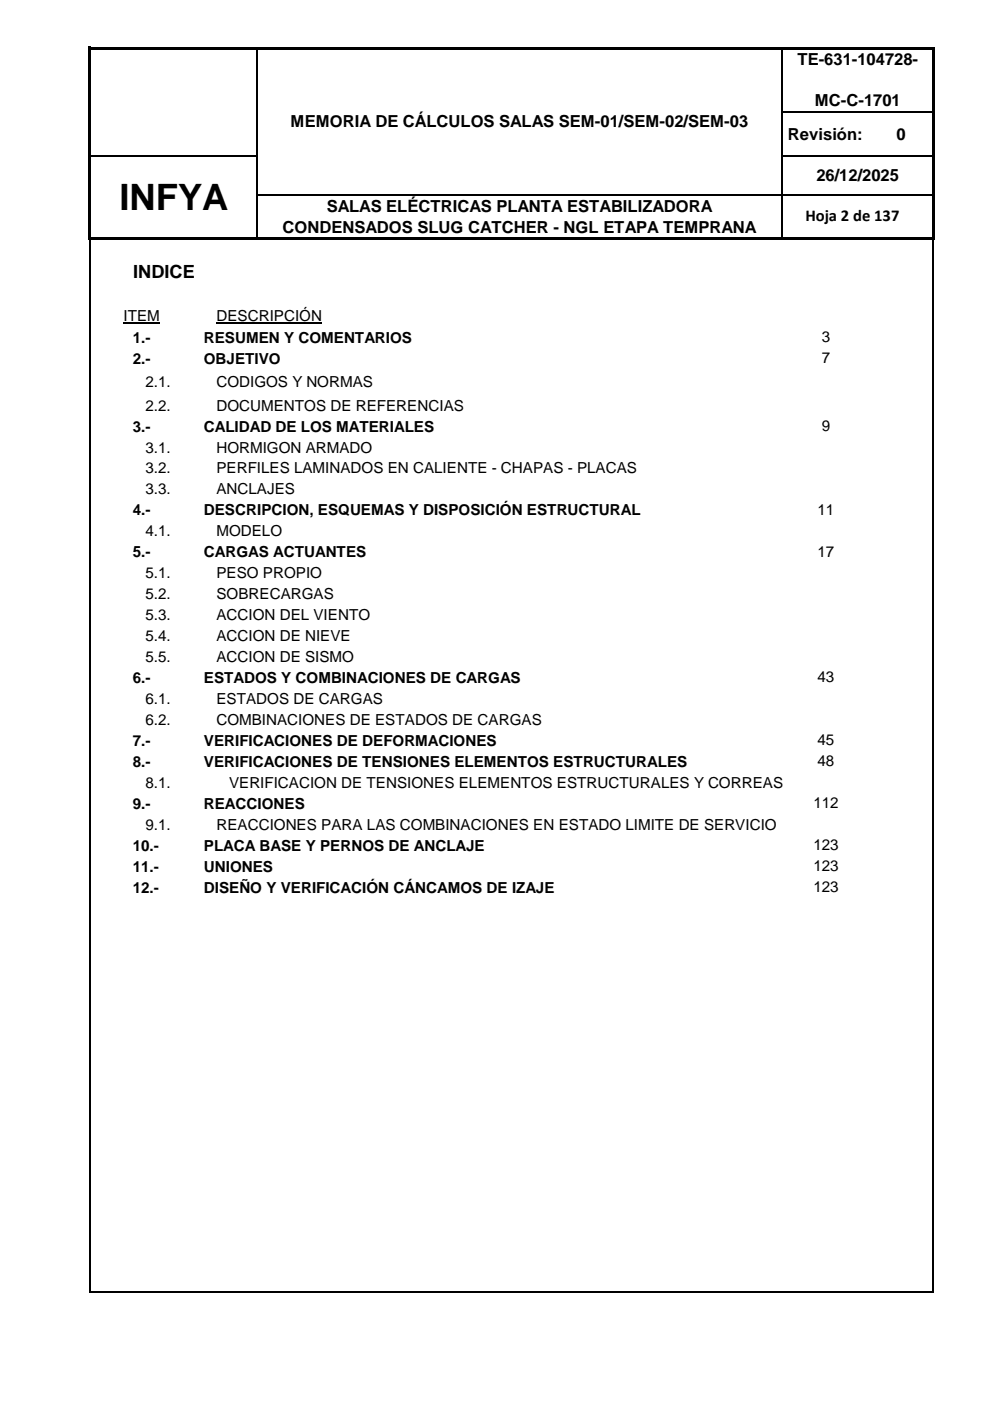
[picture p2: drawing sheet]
<svg xmlns="http://www.w3.org/2000/svg" width="210mm" height="297mm" viewBox="0 0 210 297" stroke-linecap="round" stroke-linejoin="round" font-family="sans-serif">
<defs><g id="words">
<text font-size="7.7" x="25.3" y="44.5">INFYA</text>
<text font-size="3.9" x="28.2" y="58.9">INDICE</text>
<g font-size="3.5">
<text x="168.9" y="13.8">TE-631-104728-</text>
<text x="172.6" y="22.6">MC-C-1701</text>
<text x="61.6" y="26.8">MEMORIA DE CÁLCULOS SALAS SEM-01/SEM-02/SEM-03</text>
<text x="167" y="29.6">Revisión:</text>
<text x="189.9" y="29.6">0</text>
<text x="173" y="38.3">26/12/2025</text>
<text x="69.2" y="44.8">SALAS ELÉCTRICAS PLANTA ESTABILIZADORA</text>
<text x="170.6" y="46.7">Hoja 2 de 137</text>
<text x="59.9" y="49.4">CONDENSADOS SLUG CATCHER - NGL ETAPA TEMPRANA</text>
</g>
<g font-size="3.2">
<text x="26.2" y="68">ITEM</text>
<text x="45.9" y="68">DESCRIPCIÓN</text>
<text x="28.2" y="72.7">1.-</text>
<text x="28.2" y="77.2">2.-</text>
<text x="43.2" y="72.7">RESUMEN Y COMENTARIOS</text>
<text x="43.2" y="77.2">OBJETIVO</text>
<text x="174.1" y="72.5">3</text>
<text x="174.1" y="77">7</text>
<text x="30.8" y="82.1">2.1.</text>
<text x="45.9" y="82.1">CODIGOS Y NORMAS</text>
<text x="30.8" y="87">2.2.</text>
<text x="45.9" y="87">DOCUMENTOS DE REFERENCIAS</text>
<text x="28.2" y="91.5">3.-</text>
<text x="30.8" y="95.9">3.1.</text>
<text x="43.2" y="91.5">CALIDAD DE LOS MATERIALES</text>
<text x="45.9" y="95.9">HORMIGON ARMADO</text>
<text x="174.1" y="91.3">9</text>
<text x="30.8" y="100.3">3.2.</text>
<text x="45.9" y="100.3">PERFILES LAMINADOS EN CALIENTE - CHAPAS - PLACAS</text>
<text x="30.8" y="104.8">3.3.</text>
<text x="45.9" y="104.8">ANCLAJES</text>
<text x="28.2" y="109.2">4.-</text>
<text x="30.8" y="113.7">4.1.</text>
<text x="43.2" y="109.2">DESCRIPCION, ESQUEMAS Y DISPOSICIÓN ESTRUCTURAL</text>
<text x="45.9" y="113.7">MODELO</text>
<text x="173.2" y="109.1">11</text>
<text x="28.2" y="118.1">5.-</text>
<text x="43.2" y="118.1">CARGAS ACTUANTES</text>
<text x="173.2" y="118">17</text>
<text x="30.8" y="122.6">5.1.</text>
<text x="45.9" y="122.6">PESO PROPIO</text>
<text x="30.8" y="127">5.2.</text>
<text x="30.8" y="131.5">5.3.</text>
<text x="45.9" y="127">SOBRECARGAS</text>
<text x="45.9" y="131.5">ACCION DEL VIENTO</text>
<text x="30.8" y="135.9">5.4.</text>
<text x="45.9" y="135.9">ACCION DE NIEVE</text>
<text x="30.8" y="140.4">5.5.</text>
<text x="45.9" y="140.4">ACCION DE SISMO</text>
<text x="28.2" y="144.8">6.-</text>
<text x="30.8" y="149.2">6.1.</text>
<text x="43.2" y="144.8">ESTADOS Y COMBINACIONES DE CARGAS</text>
<text x="45.9" y="149.2">ESTADOS DE CARGAS</text>
<text x="173.2" y="144.6">43</text>
<text x="30.8" y="153.7">6.2.</text>
<text x="45.9" y="153.7">COMBINACIONES DE ESTADOS DE CARGAS</text>
<text x="28.2" y="158.1">7.-</text>
<text x="43.2" y="158.1">VERIFICACIONES DE DEFORMACIONES</text>
<text x="173.2" y="158">45</text>
<text x="28.2" y="162.6">8.-</text>
<text x="30.8" y="167">8.1.</text>
<text x="43.2" y="162.6">VERIFICACIONES DE TENSIONES ELEMENTOS ESTRUCTURALES</text>
<text x="48.5" y="167">VERIFICACION DE TENSIONES ELEMENTOS ESTRUCTURALES Y CORREAS</text>
<text x="173.2" y="162.4">48</text>
<text x="28.2" y="171.5">9.-</text>
<text x="43.2" y="171.5">REACCIONES</text>
<text x="172.3" y="171.3">112</text>
<text x="30.8" y="175.9">9.1.</text>
<text x="45.9" y="175.9">REACCIONES PARA LAS COMBINACIONES EN ESTADO LIMITE DE SERVICIO</text>
<text x="28.2" y="180.4">10.-</text>
<text x="28.2" y="184.8">11.-</text>
<text x="43.2" y="180.4">PLACA BASE Y PERNOS DE ANCLAJE</text>
<text x="43.2" y="184.8">UNIONES</text>
<text x="172.3" y="180.2">123</text>
<text x="172.3" y="184.7">123</text>
<text x="28.2" y="189.3">12.-</text>
<text x="43.2" y="189.3">DISEÑO Y VERIFICACIÓN CÁNCAMOS DE IZAJE</text>
<text x="172.3" y="189.1">123</text>
</g>
</g></defs>
<path d="M26.2 68.5h7.7M45.9 68.5h22.3" fill="none" stroke="#000" stroke-width=".25"/>
<path d="M54.5 10.5v39.8M165.7 10.5v39.8M19.3 33.1h35.3M165.9 33.1h31.5M165.9 23.8h31.5M19 50.9v223.1M54.6 41.3h142.8M197.8 50.9v223.1M19.1 273.9h178.8" fill="none" stroke="#000" stroke-width=".3"/>
<g fill="#000">
<path d="M19.3 9.9h178.8v.6h-178.8z" fill-rule="evenodd"/>
<path d="M18.7 9.9h.6v41h-.6z" fill-rule="evenodd"/>
<path d="M19.3 50.3h178.8v.6h-178.8z" fill-rule="evenodd"/>
<path d="M197.4 10.5h.7v40.4h-.7z" fill-rule="evenodd"/>
</g>
<use href="#words"/>
</svg>
